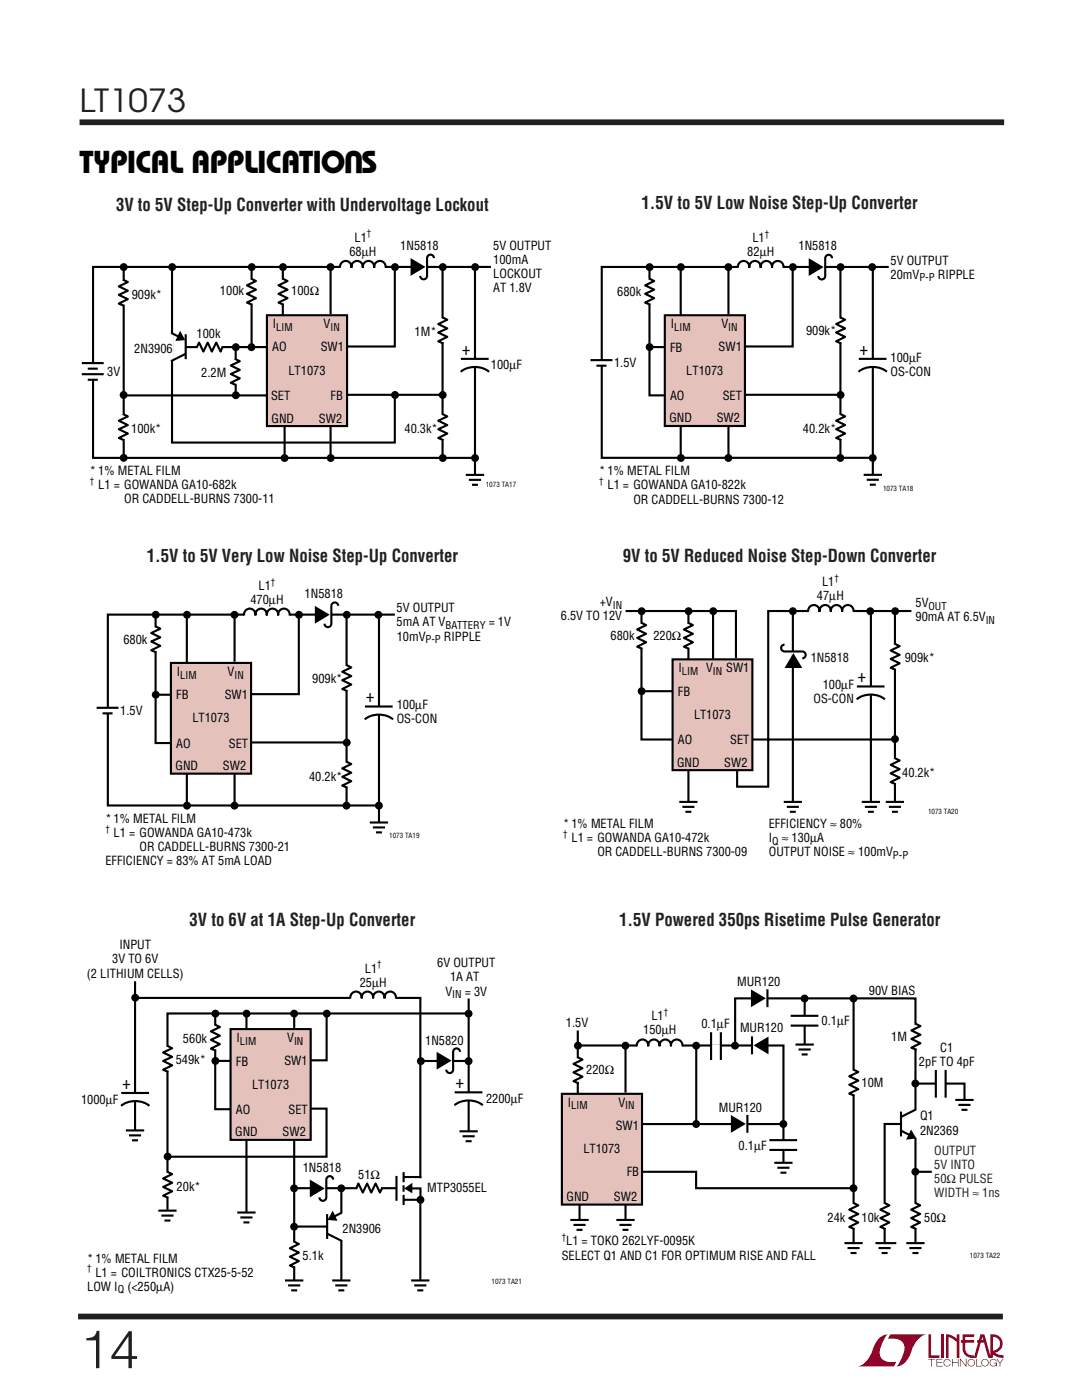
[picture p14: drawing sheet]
<svg xmlns="http://www.w3.org/2000/svg" width="216mm" height="279mm" viewBox="0 0 216 279" stroke-linecap="round" stroke-linejoin="round" font-family="sans-serif">
<defs><g id="words">
<text font-size="10.6" fill="#231f20" x="16" y="273">14</text>
<text font-size="6.3" fill="#231f20" x="15.9" y="22.4">LT1073</text>
<g font-size="6.3">
<text x="15.9" y="34.6">TYPICAL APPLICATIO S</text>
<text x="72.5" y="30.1" transform="rotate(-180 72.5 30.1)">U</text>
</g>
<g font-size="3.5" fill="#231f20">
<text x="128" y="41.7">1.5V to 5V Low Noise Step-Up Converter</text>
<text x="23.2" y="42.1">3V to 5V Step-Up Converter with Undervoltage Lockout</text>
<text x="29.3" y="112.2">1.5V to 5V Very Low Noise Step-Up Converter</text>
<text x="124.3" y="112.2">9V to 5V Reduced Noise Step-Down Converter</text>
<text x="37.8" y="184.9">3V to 6V at 1A Step-Up Converter</text>
<text x="123.5" y="184.9">1.5V Powered 350ps Risetime Pulse Generator</text>
</g>
<g font-size="3.5">
<text x="92.1" y="70.8">+</text>
<text x="171.5" y="70.8">+</text>
<text x="171.1" y="136.1">+</text>
<text x="73" y="140.1">+</text>
<text x="24.4" y="217.3">+</text>
<text x="90.9" y="217.1">+</text>
</g>
<g font-size="2.5">
<text x="69.7" y="51">68µH</text>
<text x="70.8" y="48.2">L1</text>
<text x="79.9" y="50">1N5818</text>
<text x="98.4" y="49.9">5V OUTPUT</text>
<text x="98.4" y="52.7">100mA</text>
<text x="149.1" y="51.1">82µH</text>
<text x="150.1" y="48.3">L1</text>
<text x="159.3" y="49.9">1N5818</text>
<text x="177.7" y="52.8">5V OUTPUT</text>
<text x="26.3" y="59.6">909k*</text>
<text x="43.9" y="58.9">100k</text>
<text x="58.1" y="58.9">100Ω</text>
<text x="98.4" y="55.5">LOCKOUT</text>
<text x="98.4" y="58.3">AT 1.8V</text>
<text x="123.2" y="59.2">680k</text>
<text x="177.7" y="55.6">20mV</text>
<text x="187.1" y="55.6">RIPPLE</text>
<text x="54.4" y="65.5">I</text>
<text x="64.6" y="65.5">V</text>
<text x="133.8" y="65.5">I</text>
<text x="143.9" y="65.5">V</text>
<text x="26.8" y="70.4">2N3906</text>
<text x="39.2" y="67.4">100k</text>
<text x="54.3" y="70.1">AO</text>
<text x="64" y="70.1">SW1</text>
<text x="82.7" y="67.2">1M*</text>
<text x="133.7" y="70.2">FB</text>
<text x="143.4" y="70.1">SW1</text>
<text x="160.8" y="66.9">909k*</text>
<text x="21.4" y="75">3V</text>
<text x="40.2" y="75.1">2.2M</text>
<text x="57.6" y="74.8">LT1073</text>
<text x="98" y="73.7">100µF</text>
<text x="122.5" y="73.3">1.5V</text>
<text x="136.9" y="74.8">LT1073</text>
<text x="177.7" y="72.2">100µF</text>
<text x="177.7" y="75">OS-CON</text>
<text x="54.1" y="79.9">SET</text>
<text x="66" y="79.9">FB</text>
<text x="133.7" y="79.8">AO</text>
<text x="144.2" y="79.8">SET</text>
<text x="26.2" y="86.4">100k*</text>
<text x="54.2" y="84.3">GND</text>
<text x="63.6" y="84.3">SW2</text>
<text x="80.7" y="86.4">40.3k*</text>
<text x="133.6" y="84.3">GND</text>
<text x="143" y="84.3">SW2</text>
<text x="160.2" y="86.4">40.2k*</text>
<text x="17.9" y="94.8">*1% METAL FILM</text>
<text x="119.6" y="94.9">*1% METAL FILM</text>
<text x="19.6" y="97.6">L1 = GOWANDA GA10-682k</text>
<text x="24.8" y="100.4">OR CADDELL-BURNS 7300-11</text>
<text x="121.2" y="97.7">L1 = GOWANDA GA10-822k</text>
<text x="126.4" y="100.5">OR CADDELL-BURNS 7300-12</text>
<text x="51.6" y="117.7">L1</text>
<text x="60.8" y="119.3">1N5818</text>
<text x="163" y="119.8">47µH</text>
<text x="164" y="117">L1</text>
<text x="50" y="120.5">470µH</text>
<text x="79.1" y="122.2">5V OUTPUT</text>
<text x="79.1" y="125">5mA AT V</text>
<text x="97.5" y="125">= 1V</text>
<text x="111.9" y="123.8">6.5V TO 12V</text>
<text x="119.7" y="121">+V</text>
<text x="182.7" y="123.9">90mA AT 6.5V</text>
<text x="182.7" y="121.1">5V</text>
<text x="24.6" y="128.5">680k</text>
<text x="79.2" y="127.8">10mV</text>
<text x="88.6" y="127.8">RIPPLE</text>
<text x="121.8" y="127.7">680k</text>
<text x="130.4" y="127.7">220Ω</text>
<text x="35.3" y="134.9">I</text>
<text x="45.4" y="134.9">V</text>
<text x="62.3" y="136.3">909k*</text>
<text x="135.4" y="134.2">I</text>
<text x="140.9" y="134.2">V</text>
<text x="144.9" y="134.2">SW1</text>
<text x="161.8" y="132.1">1N5818</text>
<text x="164.2" y="137.6">100µF</text>
<text x="180.5" y="132.1">909k*</text>
<text x="24" y="142.6">1.5V</text>
<text x="35.2" y="139.6">FB</text>
<text x="44.8" y="139.5">SW1</text>
<text x="79.2" y="141.6">100µF</text>
<text x="135.3" y="138.9">FB</text>
<text x="138.5" y="143.5">LT1073</text>
<text x="162.3" y="140.4">OS-CON</text>
<text x="35.2" y="149.2">AO</text>
<text x="38.4" y="144.2">LT1073</text>
<text x="45.7" y="149.2">SET</text>
<text x="79.2" y="144.4">OS-CON</text>
<text x="135.3" y="148.5">AO</text>
<text x="145.7" y="148.5">SET</text>
<text x="35" y="153.7">GND</text>
<text x="44.5" y="153.7">SW2</text>
<text x="61.7" y="155.8">40.2k*</text>
<text x="135.1" y="153">GND</text>
<text x="144.5" y="153">SW2</text>
<text x="180" y="155.1">40.2k*</text>
<text x="21" y="164.2">*1% METAL FILM</text>
<text x="22.7" y="167.1">L1 = GOWANDA GA10-473k</text>
<text x="112.4" y="165.2">*1% METAL FILM</text>
<text x="153.4" y="165.2">EFFICIENCY ≈ 80%</text>
<text x="21" y="172.7">EFFICIENCY = 83% AT 5mA LOAD</text>
<text x="27.8" y="169.9">OR CADDELL-BURNS 7300-21</text>
<text x="114" y="168">L1 = GOWANDA GA10-472k</text>
<text x="119.2" y="170.8">OR CADDELL-BURNS 7300-09</text>
<text x="153.4" y="170.9">OUTPUT NOISE ≈ 100mV</text>
<text x="153.4" y="168.1">I</text>
<text x="156" y="168.1">≈ 130µA</text>
<text x="23.8" y="189.5">INPUT</text>
<text x="17.3" y="195.1">(2 LITHIUM CELLS)</text>
<text x="22.4" y="192.3">3V TO 6V</text>
<text x="71.8" y="197">25µH</text>
<text x="72.8" y="194.1">L1</text>
<text x="87.2" y="193">6V OUTPUT</text>
<text x="89.8" y="195.9">1A AT</text>
<text x="147.1" y="196.8">MUR120</text>
<text x="88.9" y="198.7">V</text>
<text x="92.8" y="198.7">= 3V</text>
<text x="130" y="203.6">L1</text>
<text x="173.4" y="198.5">90V BIAS</text>
<text x="36.5" y="208.1">560k</text>
<text x="47.2" y="208">I</text>
<text x="57.3" y="208">V</text>
<text x="84.8" y="208.5">1N5820</text>
<text x="112.9" y="204.9">1.5V</text>
<text x="128.3" y="206.4">150µH</text>
<text x="140" y="205.1">0.1µF</text>
<text x="147.7" y="206">MUR120</text>
<text x="163.9" y="204.6">0.1µF</text>
<text x="177.8" y="207.7">1M</text>
<text x="187.6" y="209.9">C1</text>
<text x="35.1" y="212.4">549k*</text>
<text x="47.1" y="212.7">FB</text>
<text x="56.7" y="212.5">SW1</text>
<text x="117" y="214.3">220Ω</text>
<text x="183.4" y="212.7">2pF TO 4pF</text>
<text x="16.2" y="220.3">1000µF</text>
<text x="50.3" y="217.3">LT1073</text>
<text x="97" y="220.1">2200µF</text>
<text x="113.3" y="220.9">I</text>
<text x="123.4" y="220.9">V</text>
<text x="143.4" y="221.9">MUR120</text>
<text x="171.9" y="217">10M</text>
<text x="46.9" y="226.8">GND</text>
<text x="47.1" y="222.3">AO</text>
<text x="56.4" y="226.8">SW2</text>
<text x="57.6" y="222.3">SET</text>
<text x="122.9" y="225.5">SW1</text>
<text x="183.6" y="223.6">Q1</text>
<text x="183.6" y="226.4">2N2369</text>
<text x="60.4" y="233.9">1N5818</text>
<text x="116.4" y="230.2">LT1073</text>
<text x="147.4" y="229.6">0.1µF</text>
<text x="35.2" y="237.6">20k*</text>
<text x="71.5" y="235.3">51Ω</text>
<text x="85.3" y="238">MTP3055EL</text>
<text x="113" y="239.7">GND</text>
<text x="122.5" y="239.7">SW2</text>
<text x="125" y="234.8">FB</text>
<text x="165.1" y="243.8">24k</text>
<text x="171.9" y="243.8">10k</text>
<text x="184.4" y="244">50Ω</text>
<text x="17.4" y="252">*1% METAL FILM</text>
<text x="60.4" y="251.5">5.1k</text>
<text x="68.3" y="246.1">2N3906</text>
<text x="112.1" y="251.4">SELECT Q1 AND C1 FOR OPTIMUM RISE AND FALL</text>
<text x="113" y="248.5">L1 = TOKO 262LYF-0095K</text>
<text x="17.4" y="257.6">LOW I</text>
<text x="19" y="254.8">L1 = COILTRONICS CTX25-5-52</text>
<text x="25.4" y="257.6">(&lt;250µA)</text>
</g>
<g font-size="2.5" fill="#231f20">
<text x="186.4" y="230.4">OUTPUT</text>
<text x="186.4" y="233.3">5V INTO</text>
<text x="186.4" y="236.1">50Ω PULSE</text>
<text x="186.4" y="238.9">WIDTH ≈ 1ns</text>
</g>
<g font-size="2.1">
<text x="183.5" y="56.2">P-P</text>
<text x="55.1" y="66">LIM</text>
<text x="65.9" y="66">IN</text>
<text x="134.5" y="66">LIM</text>
<text x="145.3" y="66">IN</text>
<text x="88.9" y="125.5">BATTERY</text>
<text x="122.3" y="121.5">IN</text>
<text x="185.3" y="121.7">OUT</text>
<text x="196.7" y="124.5">IN</text>
<text x="84.9" y="128.4">P-P</text>
<text x="36" y="135.4">LIM</text>
<text x="46.8" y="135.4">IN</text>
<text x="136.1" y="134.7">LIM</text>
<text x="142.2" y="134.7">IN</text>
<text x="154.1" y="168.6">Q</text>
<text x="178.2" y="171.4">P-P</text>
<text x="90.3" y="199.2">IN</text>
<text x="47.9" y="208.5">LIM</text>
<text x="58.7" y="208.5">IN</text>
<text x="114" y="221.4">LIM</text>
<text x="124.8" y="221.4">IN</text>
<text x="23.5" y="258.1">Q</text>
</g>
<g font-size="1.8">
<text x="73.2" y="47.2">†</text>
<text x="152.6" y="47.3">†</text>
<text x="17.9" y="96.5">†</text>
<text x="119.6" y="96.6">†</text>
<text x="54.1" y="116.7">†</text>
<text x="166.5" y="115.9">†</text>
<text x="21" y="166">†</text>
<text x="112.4" y="167">†</text>
<text x="75.3" y="193.1">†</text>
<text x="132.4" y="202.5">†</text>
<text x="112.1" y="247.5">†</text>
<text x="17.4" y="253.7">†</text>
</g>
<g font-size="1.4">
<text x="96.9" y="97.1">1073 TA17</text>
<text x="176.2" y="98">1073 TA18</text>
<text x="77.7" y="167.3">1073 TA19</text>
<text x="185.2" y="162.4">1073 TA20</text>
<text x="193.5" y="251.1">1073 TA22</text>
<text x="98.1" y="256.2">1073 TA21</text>
</g>
</g></defs>
<path d="M15.9 24.4h184.5M15.6 262.7h184.5" fill="none" stroke="#231f20" stroke-width="1.1" stroke-linecap="butt"/>
<g fill="#900126">
<path d="M185.3 266.3h.5v4.2h1.7v.5h-2.2z"/>
<path d="M175.6 266.9l.5-.3 1.1-.3a5.3 5.3 0 0 0-1.6 4.2 2.67 2.67 0 0 0 3.2 1.3l-.4 .9h-7.3a5.1 5.1 0 0 0 3.2-3.9l.4-.8z"/>
<path d="M177.6 266.3h7.3a5.1 5.1 0 0 0-3.2 3.9 3.4 3.4 0 0 1-2.8 2.5 5.3 5.3 0 0 0 1.5-4.2 2.67 2.67 0 0 0-3.2-1.3z"/>
<path d="M187.8 266.3h.6v4.7h-.6z"/>
<path d="M188.8 266.3l1.1 .2 1 .7v-.9h.5v4.7h-.5v-3.2l-.9-.7-.7-.3v4.2h-.5z"/>
<path d="M185.2 271.2h1.4v.1h-.6v1.4h-.2v-1.4h-.6z"/>
<path d="M186.9 271.2h1.1v.1h-1v.6h1v.1h-1v.6h1.1v.1h-1.2z"/>
<path d="M190 271.2h.1v.7h1v-.7h.2v1.5h-.2v-.7h-1v.7h-.1z"/>
<path d="M191.5 271.2h.2l1 1.3v-1.3h.2v1.5h-.2l-1-1.3v1.3h-.2z"/>
<path d="M194.8 271.2h.1v1.4h1v.1h-1.1z"/>
<path d="M198.8 271.2h.2l.5 .8 .6-.8h.1l-.6 .9v.6h-.1v-.6z"/>
<path d="M192.1 266.3h2.3v.5h-1.8v.7h1.8v.5h-1.8v1.2a1.37 1.37 0 0 0 1.7 1.3v.5l1.3-4.7h.8l1.2 4.2v-4.2a1.91 1.91 0 0 1 2.4 1.3 1.91 1.91 0 0 1-1.5 2.4l.8 .3 1 .2v.5h-.5a3.5 3.5 0 0 1-1.8-.8v-.6a1.39 1.39 0 0 0 1.5-1.3 1.39 1.39 0 0 0-1.4-1.5v4.2h-.9l-.8-3h-1.4v-.5h1.2l-.2-.7-1.1 4.2a2.13 2.13 0 0 1-2.8-1.3v-1.7h-.4v-.5h.4z"/>
<path d="M193.3 271.4a.75 .75 0 0 1 1.1 .1 .75 .75 0 0 1-.4 1.1 .75 .75 0 0 1-.9-.6h.1a.61 .61 0 0 0 .9 .5 .61 .61 0 0 0 .1-1 .61 .61 0 0 0-1 .2v.3h-.1z"/>
<path d="M196 271.4a.75 .75 0 0 1 1.2 .1 .75 .75 0 0 1-.4 1.1 .75 .75 0 0 1-1-.6h.1a.61 .61 0 0 0 .9 .5 .61 .61 0 0 0 .2-1 .61 .61 0 0 0-1 .2l-.1 .3h-.1z"/>
<path d="M197.7 271.4a.74 .74 0 0 1 1.2 .3h-.1a.61 .61 0 0 0-1-.2 .61 .61 0 0 0 .1 1 .61 .61 0 0 0 .9-.4h-.5v-.1h.6v.7h-.1v-.3a.76 .76 0 0 1-1.1 .1 .76 .76 0 0 1 0-1.1z"/>
<path d="M188.5 271.4a.74 .74 0 0 1 1.2 .4h-.1a.61 .61 0 0 0-.9-.3 .61 .61 0 0 0-.1 .9 .61 .61 0 0 0 1-.2h.1a.75 .75 0 0 1-1.1 .4 .75 .75 0 0 1-.1-1.2z"/>
</g>
<path d="M50.2 53.3v16M94.8 53.3v41.5M47 69.3v9.6" fill="none" stroke="#000" stroke-width=".42"/>
<g fill="#000">
<circle cx="34.4" cy="53.3" r=".79"/>
<circle cx="50.2" cy="53.3" r=".79"/>
<circle cx="56.5" cy="53.3" r=".79"/>
<circle cx="65.9" cy="53.3" r=".79"/>
<circle cx="78.8" cy="53.3" r=".79"/>
<circle cx="88.4" cy="53.3" r=".79"/>
<circle cx="94.8" cy="53.3" r=".79"/>
<circle cx="47.1" cy="69.3" r=".79"/>
<circle cx="47.1" cy="78.9" r=".79"/>
<circle cx="50.2" cy="69.3" r=".79"/>
<circle cx="78.8" cy="78.8" r=".79"/>
<circle cx="88.3" cy="78.8" r=".79"/>
<circle cx="56.8" cy="91.4" r=".79"/>
<circle cx="66" cy="91.4" r=".79"/>
<circle cx="88.4" cy="91.4" r=".79"/>
<circle cx="94.8" cy="91.4" r=".79"/>
</g>
<path d="M53.3 62.9h16v22.1h-16z" fill="#e5c1bc"/>
<g fill="none" stroke="#000" stroke-width=".42">
<path d="M24.5 55.8l1 .5-1.8 .8 1.8 .9-1.8 .8 1.8 .9-1.8 .9 1 .4M24.7 53.3v38.1M34.3 53.2v35.1h44.5v-9.6M50.1 55.6l1 .5-1.8 .8 1.8 .9-1.8 .8 1.8 .9-1.8 .9 1 .4M56.4 55.6l1 .5-1.8 .8 1.8 .9-1.8 .8 1.8 .9-1.8 .9 1 .4M56.4 53.5v9.4M66 53.3v9.4M67.8 53.4a1.16 1.16 0 0 1 1.2-1.3 1.16 1.16 0 0 1 1.1 1.3 1.15 1.15 0 0 1 1.2-1.3 1.15 1.15 0 0 1 1.1 1.3 1.15 1.15 0 0 1 1.1-1.3 1.15 1.15 0 0 1 1.2 1.3 1.16 1.16 0 0 1 1.1-1.3 1.16 1.16 0 0 1 1.2 1.3M78.8 53.3v15.9h-9.5M86.6 51.5a.69 .69 0 0 0-.7-.7 .69 .69 0 0 0-.7 .7v3.6a.69 .69 0 0 1-.7 .6 .69 .69 0 0 1-.7-.6M88.3 53.3v38.1M98 53.3h-79.4v38.1h76.2"/>
<path d="M16.3 74.7h4.4M16.3 72.5h4.4M17.5 75.8h2M17.5 73.6h2M24.6 78.9h28.7M34.1 66.4l2.6 1.3M37 70.6l-2.9 1.5M37.1 69.3h16.2M37.1 66.7v5M44.5 69.1l-.5 1.1-.9-1.8-.8 1.8-.8-1.8-.9 1.8-.9-1.8-.5 .9M46.9 71.6l1 .5-1.9 .9 1.9 .8-1.9 .8 1.9 .9-1.9 .9 1.1 .4M53.3 62.9h16v22.1h-16z"/>
<path d="M69.3 78.8h19M88.3 63.3l1 .5-1.9 .9 1.9 .8-1.9 .9 1.9 .8-1.9 .9 1.1 .4M91.9 74.2a4.7 4.7 0 0 1 5.7 0M92 71.6h5.5M24.5 82.6l1 .5-1.8 .9 1.8 .8-1.8 .9 1.8 .8-1.8 .9 1 .4M56.8 85v6.5M66 85.1v6.3M88.3 82.6l1 .5-1.9 .9 1.9 .8-1.9 .9 1.9 .8-1.9 .9 1.1 .4M92.9 94.8h3.7M93.6 95.8h2.4M94.2 96.8h1.2"/>
</g>
<path d="M24.6 56v4.8M50.2 55.8v4.8M56.5 55.8v4.8M67.9 53.3h9M83 53.3h2.2M34.2 66.6v5.3M39.4 69.3h4.8M46.9 71.8v4.8M88.3 63.5v4.8M94.7 71.6v1.6M24.6 82.8v4.8M88.3 82.8v4.8" fill="none" stroke="#fff" stroke-width=".71" stroke-linecap="butt"/>
<path d="M94.8 94.8v2.2" fill="none" stroke="#fff" stroke-width=".97" stroke-linecap="butt"/>
<g fill="#000">
<path d="M81.9 51.5l3 1.8-3 1.8z"/>
<circle cx="24.7" cy="53.3" r=".79"/>
<circle cx="129.6" cy="53.3" r=".79"/>
<circle cx="135.9" cy="53.3" r=".79"/>
<circle cx="145.3" cy="53.3" r=".79"/>
<circle cx="158.2" cy="53.3" r=".79"/>
<circle cx="167.7" cy="53.3" r=".79"/>
<circle cx="174" cy="53.3" r=".79"/>
<circle cx="24.7" cy="78.8" r=".79"/>
<circle cx="129.6" cy="69.3" r=".79"/>
<circle cx="167.7" cy="78.8" r=".79"/>
<circle cx="24.7" cy="91.4" r=".79"/>
<circle cx="135.9" cy="91.4" r=".79"/>
<circle cx="145.3" cy="91.4" r=".79"/>
<circle cx="167.7" cy="91.4" r=".79"/>
<circle cx="174.1" cy="91.4" r=".79"/>
</g>
<path d="M18.5 72.5v1.1M18.6 72.5v3.3" fill="none" stroke="#fff" stroke-width=".62" stroke-linecap="butt"/>
<path d="M35.4 69.2h1.7" fill="none" stroke="#fff" stroke-width=".49"/>
<path d="M36 66.6l.6 1.1-1.2 .1z" fill="#000" stroke="#000" stroke-width=".49"/>
<path d="M132.7 62.9h15.9v22.1h-15.9z" fill="#e5c1bc"/>
<g fill="none" stroke="#000" stroke-width=".42">
<path d="M129.6 55.6l.9 .5-1.8 .9 1.8 .8-1.8 .8 1.8 .9-1.8 .9 1.1 .4M129.6 53.3v25.6h3.1M135.8 53.5v9.4M145.4 53.3v9.4M147.2 53.4a1.16 1.16 0 0 1 1.2-1.3 1.16 1.16 0 0 1 1.1 1.3 1.15 1.15 0 0 1 1.2-1.3 1.15 1.15 0 0 1 1.1 1.3 1.15 1.15 0 0 1 1.1-1.3 1.15 1.15 0 0 1 1.2 1.3 1.16 1.16 0 0 1 1.1-1.3 1.16 1.16 0 0 1 1.1 1.3M158.2 53.3v15.8h-9.6M166 51.5a.69 .69 0 0 0-.7-.7 .69 .69 0 0 0-.6 .8v3.5a.69 .69 0 0 1-.7 .7 .69 .69 0 0 1-.7-.7M167.7 53.3v38.1M174.2 53.3v41.5M177.3 53.3h-57.2v38.1h54.1M117.8 71.9h4.4M119 73h2"/>
<path d="M129.6 69.3h3.1M132.7 62.9h15.9v22.1h-15.9zM148.6 78.8h19.1M167.7 63.3l.9 .5-1.8 .9 1.8 .8-1.8 .9 1.8 .8-1.8 .9 1.1 .4M171.3 74.2a4.7 4.7 0 0 1 5.7 0M171.4 71.6h5.5M135.8 84.9v6.5M145.4 85.1v6.3M167.7 82.6l.9 .5-1.8 .9 1.8 .8-1.8 .8 1.8 .9-1.8 .9 1.1 .4M172.3 94.8h3.7M172.9 95.7h2.5M173.6 96.7h1.2"/>
</g>
<path d="M129.6 55.8v4.8M147.3 53.3h9M162.4 53.3h2.2M167.7 63.5v4.8M174.1 71.6v1.6M167.7 82.8v4.8" fill="none" stroke="#fff" stroke-width=".71" stroke-linecap="butt"/>
<path d="M174.2 94.8v2.2" fill="none" stroke="#fff" stroke-width=".97" stroke-linecap="butt"/>
<path d="M120 71.9v1.1" fill="none" stroke="#fff" stroke-width=".62" stroke-linecap="butt"/>
<g fill="#000">
<path d="M161.4 51.5l2.9 1.8-2.9 1.8z"/>
<circle cx="128" cy="122" r=".79"/>
<circle cx="128" cy="137.9" r=".79"/>
<circle cx="137.4" cy="122" r=".79"/>
<circle cx="173.7" cy="122" r=".79"/>
<circle cx="178.6" cy="122" r=".79"/>
<circle cx="178.6" cy="147.5" r=".79"/>
</g>
<path d="M134.2 131.6h15.9v22.1h-15.9z" fill="#e5c1bc"/>
<g fill="none" stroke="#000" stroke-width=".42">
<path d="M124.8 121.9h22.1v9.5M128 124.3l.9 .5-1.8 .8 1.8 .9-1.8 .8 1.8 .9-1.8 .9 1.1 .4M128 121.9v25.7h6.2M128 137.9h6.2M134.2 131.6h15.9v22.1h-15.9zM137.3 124.3l1 .5-1.8 .8 1.8 .9-1.8 .8 1.8 .9-1.8 .9 1 .4M137.4 122.2v9.4M142.3 122.2v9.4M156.5 128.6a.69 .69 0 0 0-.6 .7 .69 .69 0 0 0 .7 .7h3.5a.69 .69 0 0 1 .7 .7 .69 .69 0 0 1-.7 .7M158.2 121.9v38.3M161.3 122.1a1.15 1.15 0 0 1 1.1-1.4 1.15 1.15 0 0 1 1.1 1.4 1.15 1.15 0 0 1 1.2-1.4 1.15 1.15 0 0 1 1.1 1.4 1.15 1.15 0 0 1 1.1-1.4 1.15 1.15 0 0 1 1.1 1.4 1.15 1.15 0 0 1 1.2-1.4 1.15 1.15 0 0 1 1.1 1.4M170.9 139.6a4.6 4.6 0 0 1 5.7 0"/>
<path d="M171 137h5.5M173.8 121.9v38.3M178.5 128.5l1 .5-1.8 .8 1.8 .9-1.8 .8 1.8 .9-1.8 .9 1 .4M178.6 121.9v38.2M181.9 121.9h-28.6v35.1h-6.2v-3.3M137.4 153.8v6.3M150.1 147.6h28.5M178.5 151.3l1 .5-1.8 .8 1.8 .9-1.8 .8 1.8 .9-1.8 .9 1 .4M135.5 160h3.7M136.2 161h2.4M136.8 162h1.2M156.4 160h3.6"/>
<path d="M157 161h2.4M157.6 162h1.2M172 160h3.6M172.6 161h2.4M173.2 162h1.2M176.8 160h3.6M177.4 161h2.4M178 162h1.2"/>
</g>
<g fill="#000">
<path d="M158.3 130.3l1.8 3h-3.6z"/>
<circle cx="142.3" cy="122" r=".79"/>
<circle cx="158.2" cy="122" r=".79"/>
<circle cx="115.3" cy="208.7" r=".79"/>
<circle cx="124.8" cy="208.7" r=".79"/>
</g>
<path d="M128 124.5v4.8M137.4 124.5v4.8M158.3 130.1v2.2M161.3 121.9h8.9M173.7 137v1.6M178.6 128.7v4.8M178.6 151.5v4.8" fill="none" stroke="#fff" stroke-width=".7" stroke-linecap="butt"/>
<path d="M137.4 160.1v2.2M158.2 160.1v2.2M173.8 160.1v2.2M178.6 160.1v2.2" fill="none" stroke="#fff" stroke-width=".97" stroke-linecap="butt"/>
<path d="M112.1 218.3h16v22.1h-16z" fill="#e5c1bc"/>
<g fill="none" stroke="#000" stroke-width=".42">
<path d="M27 199.2h56.9v56.4M93.5 199.3v26.5M153.1 197.4v3.6M160.6 199.2v9.3M170.3 199.3v48.8M112.1 218.3h16v22.1h-16zM115.3 211l.9 .5-1.8 .8 1.8 .9-1.8 .8 1.8 .9-1.8 .9 1 .4M115.3 205.7v12.5M115.3 208.7h41v23.4M124.8 208.7v9.4M127.1 208.8a1.16 1.16 0 0 1 1.1-1.3 1.16 1.16 0 0 1 1.2 1.3 1.15 1.15 0 0 1 1.1-1.3 1.15 1.15 0 0 1 1.1 1.3 1.15 1.15 0 0 1 1.2-1.3 1.15 1.15 0 0 1 1.1 1.3 1.16 1.16 0 0 1 1.1-1.3 1.16 1.16 0 0 1 1.2 1.3M138.9 208.7v15.5"/>
<path d="M141.9 206v5.5M143.8 206v5.5M146.7 208.7v-9.5l36 .1v48.8M150.1 206.8v3.6M157.8 202.7h5.5M157.8 204.7h5.5M158.7 208.5h3.7M159.3 209.5h2.5M160 210.4h1.2M170.3 213.5l1 .4-1.8 .9 1.8 .9-1.8 .8 1.8 .9-1.8 .8 1 .5M182.6 216.3h9.9v3.2M182.7 204.3l1 .5-1.8 .8 1.8 .9-1.8 .8 1.8 .9-1.8 .9 1 .4"/>
<path d="M186.7 213.5v5.6M188.7 213.5v5.6M190.6 219.5h3.7M68.1 237.1v18.5M128.2 233.9h10.7v3.2h31.4M128.2 224.3h28.2M149.1 222.5v3.6M153.5 227.5h5.6M153.5 229.5h5.6M154.5 232.1h3.6M155.1 233h2.4M155.7 234h1.2"/>
<path d="M179.8 224.3h-3.3v24M179.8 221.8v5M179.8 225.7l2.4 1.2M182.6 233.9h3.3M182.7 221.4l-2.9 1.5M191.2 220.5h2.5M191.8 221.5h1.2M65.3 242.3v5M65.3 246.2l2.9 1.5M68.2 242l-2.6 1.3M113.8 243.5h3.7M114.4 244.5h2.4"/>
<path d="M115 245.4h1.2M115.6 240.4v3.1M123 243.5h3.6M123.6 244.5h2.4M124.2 245.4h1.2M124.8 240.5v3M168.5 248.1h3.6M169.1 249.1h2.4M169.7 250.1h1.2M170.3 240.1l1 .5-1.8 .8 1.8 .9-1.8 .8 1.8 .9-1.8 .9 1 .4M174.7 248.1h4.1M175.3 249.1h2.4"/>
<path d="M175.9 250.1h1.2M176.5 240.1l1 .5-1.8 .8 1.8 .9-1.8 .8 1.8 .9-1.8 .9 1 .4M180.8 248.1h3.7M181.5 249.1h2.4M182.1 250.1h1.2M182.6 240.1l1 .5-1.8 .8 1.8 .9-1.8 .8 1.8 .9-1.8 .9 1 .4"/>
</g>
<g fill="#000">
<path d="M149.8 197.5l3 1.7-3 1.8zM150.4 208.6l2.9-1.7v3.5zM145.8 222.5l3 1.8-3 1.8z"/>
<circle cx="160.5" cy="199.3" r=".79"/>
<circle cx="170.3" cy="199.3" r=".79"/>
<circle cx="43" cy="211.7" r=".79"/>
<circle cx="43" cy="202.3" r=".79"/>
<circle cx="49.2" cy="202.3" r=".79"/>
<circle cx="58.7" cy="202.3" r=".79"/>
<circle cx="65.2" cy="202.3" r=".79"/>
<circle cx="93.5" cy="202.3" r=".79"/>
<circle cx="138.9" cy="208.7" r=".79"/>
<circle cx="146.7" cy="208.7" r=".79"/>
<circle cx="182.6" cy="216.2" r=".79"/>
<circle cx="33.4" cy="230.8" r=".79"/>
<circle cx="58.7" cy="237.2" r=".79"/>
<circle cx="68.1" cy="237.2" r=".79"/>
<circle cx="138.9" cy="224.3" r=".79"/>
<circle cx="156.3" cy="224.3" r=".79"/>
<circle cx="170.3" cy="237.1" r=".79"/>
<circle cx="182.6" cy="233.8" r=".79"/>
<circle cx="58.7" cy="244.8" r=".79"/>
</g>
<g fill="none" stroke="#fff" stroke-width=".71" stroke-linecap="butt">
<path d="M150.7 199.2h2.4M115.3 211.2v4.8M127.1 208.6h9M141.9 208.8h1.9M150.1 208.6h2.4M160.5 202.8v1.9M170.4 213.6v4.9M182.8 204.5v4.8M186.8 216.3h1.9M146.7 224.3h2.4M156.3 227.6v1.9M182.6 221.6v5.5"/>
<path d="M68.1 242.2v5.3M170.4 240.3v4.8M176.6 240.3v4.8M182.7 240.3v4.8"/>
</g>
<path d="M179.8 224.3h1.6M65.3 244.8h1.6" fill="none" stroke="#fff" stroke-width=".49"/>
<path d="M181.8 225.9l.6 1.1-1.2 .2zM66.4 242.1l.5 1.3-1.1-.1z" fill="#000" stroke="#000" stroke-width=".49"/>
<path d="M160.6 208.5v2.2M192.5 219.5v2.2M156.3 232.1v2.2M115.6 243.5v2.2M124.8 243.5v2.2M170.3 248.1v2.2M176.5 248.1v2.2M182.7 248.1v2.2" fill="none" stroke="#fff" stroke-width=".97" stroke-linecap="butt"/>
<path d="M46 205.4h16v22.1h-16z" fill="#e5c1bc"/>
<g fill="none" stroke="#000" stroke-width=".42">
<path d="M26.9 195.8v29.8M69.9 199.2a1.16 1.16 0 0 1 1.1-1.3 1.16 1.16 0 0 1 1.2 1.3 1.15 1.15 0 0 1 1.1-1.3 1.15 1.15 0 0 1 1.2 1.3 1.15 1.15 0 0 1 1.1-1.3 1.15 1.15 0 0 1 1.1 1.3 1.16 1.16 0 0 1 1.2-1.3 1.16 1.16 0 0 1 1.1 1.3M24.2 218.1h5.5M33.4 208.7l1 .5-1.8 .9 1.8 .8-1.8 .8 1.8 .9-1.8 .9 1 .4M42.9 204.5l1 .5-1.8 .8 1.8 .9-1.8 .8 1.8 .9-1.8 .9 1 .4M42.9 202.3v19.1h3.1M42.9 211.7h3.1M46 205.4h16v22.1h-16zM49.2 202.5v2.9M58.7 202.3v2.8M65.2 202.3v9.3h-3.2M84 211.7h9.5"/>
<path d="M90.7 218h5.6M91.8 209.9a.69 .69 0 0 0-.7-.7 .69 .69 0 0 0-.7 .7v3.6a.69 .69 0 0 1-.7 .7 .69 .69 0 0 1-.7-.7M93.5 202.3h-60.1v39.3M24.2 220.7a4.7 4.7 0 0 1 5.6 0M25.1 225.6h3.7M25.7 226.6h2.5M26.3 227.6h1.2M33.4 233.8l1 .5-1.8 .9 1.8 .9-1.8 .8 1.8 .8-1.8 .9 1 .5M49.2 227.5v14.5M58.7 237.1h20.3M58.7 227.4v28.2M62 221.3h3.2v9.5h-31.8"/>
<path d="M66.5 235.4a.69 .69 0 0 0-.7-.7 .69 .69 0 0 0-.7 .7v3.6a.69 .69 0 0 1-.7 .6 .69 .69 0 0 1-.7-.6M76.3 237l-.5 1-.9-1.8-.8 1.8-.8-1.8-.9 1.8-.9-1.8-.4 1M79.1 234.7v4.9M80.5 236.6v1.2M80.5 233.9v2M80.5 238.5v2M80.5 234.9h3.6M80.5 239.4h3.6M81.6 237.2h2.3v2.2M90.7 220.6a4.7 4.7 0 0 1 5.6 0M91.7 225.8h3.6M92.3 226.8h2.4"/>
<path d="M92.9 227.8h1.2M31.6 241.6h3.6M32.2 242.6h2.4M32.8 243.6h1.2M47.3 242h3.7M48 243h2.4M48.6 244h1.2M56.9 255.5h3.6M57.5 256.5h2.4M58.1 257.5h1.2M58.7 247.8l.9 .5-1.8 .8 1.8 .9-1.8 .8 1.8 .9-1.8 .9 1.1 .4M58.7 244.8h6.6"/>
<path d="M66.3 255.5h3.6M66.9 256.5h2.4M67.5 257.5h1.2M82 255.5h3.7M82.7 256.5h2.4M83.3 257.5h1.2"/>
</g>
<g fill="#000">
<path d="M87.1 209.9l3 1.8-3 1.8zM61.8 235.4l3 1.8-3 1.8z"/>
<circle cx="31.1" cy="122.7" r=".79"/>
<circle cx="31.1" cy="138.6" r=".79"/>
<circle cx="37.3" cy="122.7" r=".79"/>
<circle cx="46.8" cy="122.7" r=".79"/>
<circle cx="59.7" cy="122.7" r=".79"/>
<circle cx="69.2" cy="122.7" r=".79"/>
<circle cx="75.5" cy="122.7" r=".79"/>
<circle cx="69.2" cy="148.2" r=".79"/>
<circle cx="37.3" cy="160.8" r=".79"/>
<circle cx="46.8" cy="160.8" r=".79"/>
<circle cx="69.1" cy="160.8" r=".79"/>
<circle cx="75.6" cy="160.8" r=".79"/>
<circle cx="27" cy="199.1" r=".79"/>
<circle cx="84" cy="211.8" r=".79"/>
<circle cx="93.5" cy="211.8" r=".79"/>
<circle cx="83.9" cy="239.4" r=".79"/>
</g>
<path d="M70 199.1h8.9M27 218.2v1.5M33.5 208.9v4.8M43 204.7v4.8M88.2 211.7h2.2M93.5 218v1.6M33.5 234v4.8M62.9 237.2h2.2M71.3 237.1h4.8M83.9 235.1v4.6M58.7 248v4.8" fill="none" stroke="#fff" stroke-width=".71" stroke-linecap="butt"/>
<path d="M26.9 225.6v2.2M93.5 225.8v2.2M33.4 241.6v2.2M49.2 242v2.2M58.7 255.6v2.2M68.1 255.6v2.2M83.9 255.6v2.2" fill="none" stroke="#fff" stroke-width=".97" stroke-linecap="butt"/>
<path d="M81.1 237.2l.9-.7v1.2z" fill="#000" stroke="#000" stroke-width=".49"/>
<path d="M34.1 132.3h16v22.1h-16z" fill="#e5c1bc"/>
<g fill="none" stroke="#000" stroke-width=".42">
<path d="M31 125l1 .5-1.8 .8 1.8 .9-1.8 .8 1.8 .9-1.8 .9 1 .4M31 122.7v25.6h3.1M31 138.6h3.1M34.1 132.3h16v22.1h-16zM37.3 122.9v9.4M46.8 122.7v9.4M48.7 122.8a1.16 1.16 0 0 1 1.1-1.3 1.16 1.16 0 0 1 1.2 1.3 1.15 1.15 0 0 1 1.1-1.3 1.15 1.15 0 0 1 1.1 1.3 1.15 1.15 0 0 1 1.2-1.3 1.15 1.15 0 0 1 1.1 1.3 1.16 1.16 0 0 1 1.2-1.3 1.16 1.16 0 0 1 1.1 1.3M59.6 122.7v15.8h-9.5M67.5 120.9a.69 .69 0 0 0-.7-.7 .69 .69 0 0 0-.7 .7v3.6a.69 .69 0 0 1-.7 .7 .69 .69 0 0 1-.7-.7M69.1 132.7l1 .5-1.8 .9 1.8 .8-1.8 .9 1.8 .8-1.8 .9 1 .4M69.2 122.7v38.1M75.6 122.7v41.5"/>
<path d="M78.8 122.7h-57.3v38.1h54.1M19.3 141.3h4.3M20.5 142.4h2M37.3 154.3v6.5M46.8 154.5v6.3M50.1 148.2h19.1M69.1 152l1 .5-1.8 .8 1.8 .9-1.8 .8 1.8 .9-1.8 .9 1 .4M72.8 143.6a4.7 4.7 0 0 1 5.6 0M72.8 141h5.6M73.8 164.1h3.6M74.4 165.1h2.4M75 166.1h1.2"/>
</g>
<path d="M31.1 125.2v4.8M48.7 122.6h9M63.9 122.7h2.2M69.2 132.9v4.8M69.2 152.2v4.8M75.6 141v1.6" fill="none" stroke="#fff" stroke-width=".71" stroke-linecap="butt"/>
<path d="M75.6 164.2v2.2" fill="none" stroke="#fff" stroke-width=".97" stroke-linecap="butt"/>
<path d="M21.5 141.3v1.1" fill="none" stroke="#fff" stroke-width=".62" stroke-linecap="butt"/>
<path d="M62.8 120.9l3 1.8-3 1.8z" fill="#000"/>
<use href="#words"/>
</svg>
